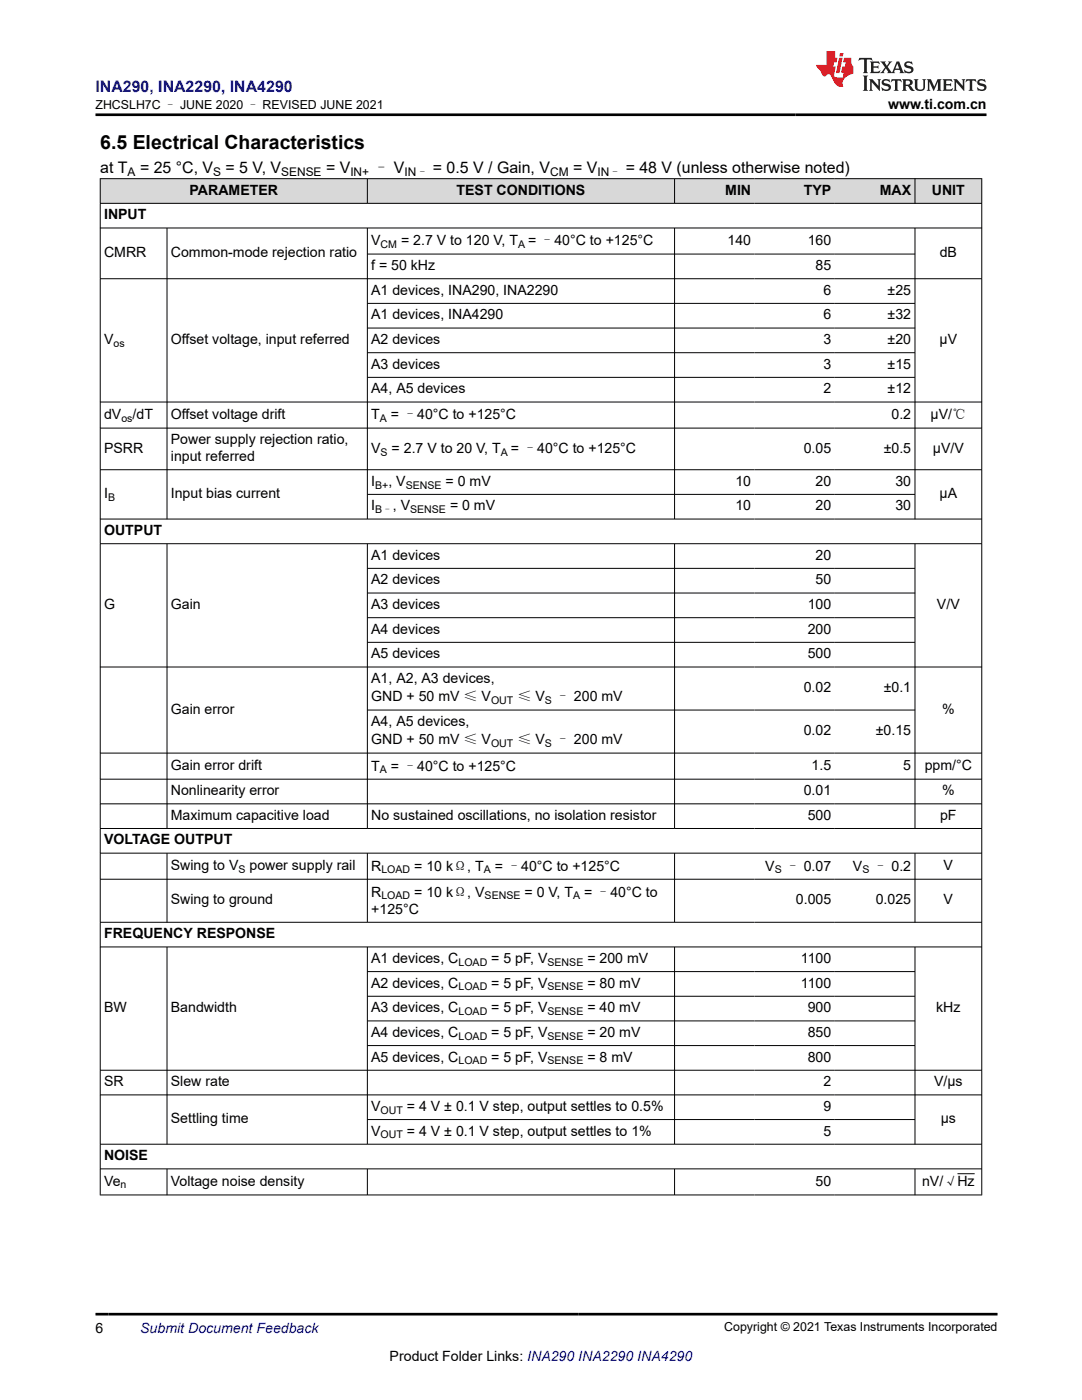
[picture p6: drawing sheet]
<svg xmlns="http://www.w3.org/2000/svg" width="216mm" height="279mm" viewBox="0 0 216 279" stroke-linecap="round" stroke-linejoin="round" font-family="sans-serif">
<defs><g id="words">
<text font-size="3.9" x="20" y="29.8">6.5 Electrical Characteristics</text>
<text font-size="3.2" fill="#00f" x="19" y="18.3">INA290, INA2290, INA4290</text>
<g font-size="3.2">
<text x="20" y="34.5">at T</text>
<text x="27.9" y="34.5">= 25 °C, V</text>
<text x="45" y="34.5">= 5 V, V</text>
<text x="65.1" y="34.5">= V</text>
<text x="74.6" y="34.5">– V</text>
<text x="86.4" y="34.5">= 0.5 V / Gain, V</text>
<text x="114.3" y="34.5">= V</text>
<text x="124.8" y="34.5">= 48 V (unless otherwise noted)</text>
</g>
<g font-size="2.8">
<text x="177.2" y="21.7">www.ti.com.cn</text>
<text x="37.8" y="38.8">PARAMETER</text>
<text x="91.1" y="38.8">TEST CONDITIONS</text>
<text x="144.7" y="38.8">MIN</text>
<text x="160.4" y="38.8">TYP</text>
<text x="175.5" y="38.8">MAX</text>
<text x="185.9" y="38.8">UNIT</text>
<text x="20.8" y="43.8">INPUT</text>
<text x="20.8" y="51.3">CMRR</text>
<text x="34.1" y="51.3">Common-mode rejection ratio</text>
<text x="74.1" y="49">V</text>
<text x="74.1" y="53.9">f = 50 kHz</text>
<text x="80" y="49">= 2.7 V to 120 V, T</text>
<text x="105.4" y="49">= –40°C to +125°C</text>
<text x="145.2" y="48.8">140</text>
<text x="161.2" y="48.8">160</text>
<text x="162.7" y="53.9">85</text>
<text x="187.5" y="51.3">dB</text>
<text x="74.1" y="58.8">A1 devices, INA290, INA2290</text>
<text x="164.3" y="58.8">6</text>
<text x="177.1" y="58.8">±25</text>
<text x="74.1" y="63.7">A1 devices, INA4290</text>
<text x="164.3" y="63.7">6</text>
<text x="177.1" y="63.7">±32</text>
<text x="20.8" y="68.7">V</text>
<text x="34.1" y="68.7">Offset voltage, input referred</text>
<text x="74.1" y="68.7">A2 devices</text>
<text x="164.3" y="68.7">3</text>
<text x="177.1" y="68.7">±20</text>
<text x="187.5" y="68.7">µV</text>
<text x="74.1" y="73.6">A3 devices</text>
<text x="164.3" y="73.6">3</text>
<text x="177.1" y="73.6">±15</text>
<text x="20.8" y="83.6">dV</text>
<text x="26.5" y="83.6">/dT</text>
<text x="34.1" y="83.6">Offset voltage drift</text>
<text x="74.1" y="78.5">A4, A5 devices</text>
<text x="74.1" y="83.7">T</text>
<text x="78" y="83.7">= –40°C to +125°C</text>
<text x="164.3" y="78.5">2</text>
<text x="177.1" y="78.5">±12</text>
<text x="177.9" y="83.6">0.2</text>
<text x="185.7" y="83.7">µV/℃</text>
<text x="34.1" y="88.6">Power supply rejection ratio,</text>
<text x="20.8" y="90.3">PSRR</text>
<text x="34.1" y="92">input referred</text>
<text x="74.1" y="90.5">V</text>
<text x="78.1" y="90.5">= 2.7 V to 20 V, T</text>
<text x="101.9" y="90.5">= –40°C to +125°C</text>
<text x="160.4" y="90.3">0.05</text>
<text x="176.3" y="90.3">±0.5</text>
<text x="186.1" y="90.3">µV/V</text>
<text x="20.8" y="99.4">I</text>
<text x="34.1" y="99.4">Input bias current</text>
<text x="74.1" y="96.9">I</text>
<text x="74.1" y="101.9">I</text>
<text x="77.5" y="96.9">, V</text>
<text x="78.4" y="101.9">, V</text>
<text x="88.9" y="96.9">= 0 mV</text>
<text x="89.8" y="101.9">= 0 mV</text>
<text x="146.7" y="96.9">10</text>
<text x="146.7" y="101.9">10</text>
<text x="162.7" y="96.9">20</text>
<text x="162.7" y="101.9">20</text>
<text x="178.7" y="96.9">30</text>
<text x="178.7" y="101.9">30</text>
<text x="187.5" y="99.4">µA</text>
<text x="20.8" y="106.8">OUTPUT</text>
<text x="74.1" y="111.7">A1 devices</text>
<text x="162.7" y="111.7">20</text>
<text x="74.1" y="116.6">A2 devices</text>
<text x="162.7" y="116.6">50</text>
<text x="20.8" y="121.5">G</text>
<text x="34.1" y="121.5">Gain</text>
<text x="74.1" y="121.5">A3 devices</text>
<text x="161.2" y="121.5">100</text>
<text x="187" y="121.5">V/V</text>
<text x="74.1" y="126.5">A4 devices</text>
<text x="74.1" y="131.4">A5 devices</text>
<text x="161.2" y="126.5">200</text>
<text x="161.2" y="131.4">500</text>
<text x="74.1" y="136.3">A1, A2, A3 devices,</text>
<text x="34.1" y="142.4">Gain error</text>
<text x="74.1" y="140">GND + 50 mV ≤ V</text>
<text x="103.2" y="140">≤ V</text>
<text x="110.9" y="140">– 200 mV</text>
<text x="160.4" y="138.1">0.02</text>
<text x="176.3" y="138.1">±0.1</text>
<text x="188" y="142.4">%</text>
<text x="74.1" y="144.9">A4, A5 devices,</text>
<text x="74.1" y="148.6">GND + 50 mV ≤ V</text>
<text x="103.2" y="148.6">≤ V</text>
<text x="110.9" y="148.6">– 200 mV</text>
<text x="160.4" y="146.7">0.02</text>
<text x="174.8" y="146.7">±0.15</text>
<text x="34.1" y="153.6">Gain error drift</text>
<text x="74.1" y="153.8">T</text>
<text x="78" y="153.8">= –40°C to +125°C</text>
<text x="162" y="153.6">1.5</text>
<text x="180.2" y="153.6">5</text>
<text x="184.5" y="153.6">ppm/°C</text>
<text x="34.1" y="158.7">Nonlinearity error</text>
<text x="160.4" y="158.7">0.01</text>
<text x="188" y="158.7">%</text>
<text x="34.1" y="163.6">Maximum capacitive load</text>
<text x="74.1" y="163.6">No sustained oscillations, no isolation resistor</text>
<text x="161.2" y="163.6">500</text>
<text x="187.6" y="163.6">pF</text>
<text x="20.8" y="168.5">VOLTAGE OUTPUT</text>
<text x="34.1" y="173.6">Swing to V</text>
<text x="49.8" y="173.6">power supply rail</text>
<text x="74.1" y="173.7">R</text>
<text x="82.7" y="173.7">= 10 kΩ, T</text>
<text x="98.7" y="173.7">= –40°C to +125°C</text>
<text x="152.7" y="173.7">V</text>
<text x="156.8" y="173.7">– 0.07</text>
<text x="170.2" y="173.7">V</text>
<text x="174.3" y="173.7">– 0.2</text>
<text x="188.3" y="173.6">V</text>
<text x="74.1" y="178.9">R</text>
<text x="82.7" y="178.9">= 10 kΩ, V</text>
<text x="104.7" y="178.9">= 0 V, T</text>
<text x="116.6" y="178.9">= –40°C to</text>
<text x="34.1" y="180.5">Swing to ground</text>
<text x="74.1" y="182.3">+125°C</text>
<text x="158.8" y="180.5">0.005</text>
<text x="174.7" y="180.5">0.025</text>
<text x="188.3" y="180.5">V</text>
<text x="20.8" y="187.3">FREQUENCY RESPONSE</text>
<text x="74.1" y="192.2">A1 devices, C</text>
<text x="74.1" y="197.1">A2 devices, C</text>
<text x="98" y="192.2">= 5 pF, V</text>
<text x="98" y="197.1">= 5 pF, V</text>
<text x="117.2" y="192.2">= 200 mV</text>
<text x="117.2" y="197.1">= 80 mV</text>
<text x="159.8" y="192.2">1100</text>
<text x="159.8" y="197.1">1100</text>
<text x="20.8" y="202">BW</text>
<text x="34.1" y="202">Bandwidth</text>
<text x="74.1" y="202">A3 devices, C</text>
<text x="98" y="202">= 5 pF, V</text>
<text x="117.2" y="202">= 40 mV</text>
<text x="161.2" y="202">900</text>
<text x="186.8" y="202">kHz</text>
<text x="74.1" y="206.9">A4 devices, C</text>
<text x="98" y="206.9">= 5 pF, V</text>
<text x="117.2" y="206.9">= 20 mV</text>
<text x="161.2" y="206.9">850</text>
<text x="74.1" y="211.9">A5 devices, C</text>
<text x="98" y="211.9">= 5 pF, V</text>
<text x="117.2" y="211.9">= 8 mV</text>
<text x="161.2" y="211.9">800</text>
<text x="20.8" y="216.8">SR</text>
<text x="34.1" y="216.8">Slew rate</text>
<text x="74.1" y="221.7">V</text>
<text x="81.2" y="221.7">= 4 V ± 0.1 V step, output settles to 0.5%</text>
<text x="164.3" y="216.8">2</text>
<text x="164.3" y="221.7">9</text>
<text x="186.4" y="216.8">V/µs</text>
<text x="34.1" y="224.2">Settling time</text>
<text x="74.1" y="226.6">V</text>
<text x="81.2" y="226.6">= 4 V ± 0.1 V step, output settles to 1%</text>
<text x="164.3" y="226.6">5</text>
<text x="187.7" y="224.2">µs</text>
<text x="20.8" y="231.5">NOISE</text>
<text x="20.8" y="236.6">Ve</text>
<text x="34.1" y="236.6">Voltage noise density</text>
<text x="162.7" y="236.6">50</text>
<text x="184" y="236.7">nV/√Hz</text>
<text x="19" y="266">6</text>
<text x="77.8" y="271.7">Product Folder Links: INA290 INA2290 INA4290</text>
</g>
<text font-size="2.8" fill="#00f" x="28" y="266">Submit Document Feedback</text>
<g font-size="2.5">
<text x="19.1" y="21.8">ZHCSLH7C – JUNE 2020 – REVISED JUNE 2021</text>
<text x="144.5" y="265.7">Copyright © 2021 Texas Instruments Incorporated</text>
</g>
<g font-size="2.4">
<text x="25.5" y="35.1">A</text>
<text x="42.5" y="35.1">S</text>
<text x="56.1" y="35.1">SENSE</text>
<text x="69.9" y="35.1">IN+</text>
<text x="80.7" y="35.1">IN–</text>
<text x="109.8" y="35.1">CM</text>
<text x="119.2" y="35.1">IN–</text>
</g>
<g font-size="2.1">
<text x="76" y="49.5">CM</text>
<text x="103.4" y="49.5">A</text>
<text x="22.6" y="69.2">os</text>
<text x="24.2" y="84.1">os</text>
<text x="75.8" y="84.3">A</text>
<text x="76" y="91">S</text>
<text x="99.9" y="91">A</text>
<text x="21.6" y="100">B</text>
<text x="74.9" y="97.5">B+</text>
<text x="81" y="97.5">SENSE</text>
<text x="74.9" y="102.4">B–</text>
<text x="81.8" y="102.4">SENSE</text>
<text x="98" y="140.5">OUT</text>
<text x="108.7" y="140.5">S</text>
<text x="98" y="149.1">OUT</text>
<text x="108.7" y="149.1">S</text>
<text x="75.8" y="154.3">A</text>
<text x="47.6" y="174.2">S</text>
<text x="76.1" y="174.3">LOAD</text>
<text x="76.1" y="179.5">LOAD</text>
<text x="96.5" y="174.3">A</text>
<text x="96.7" y="179.5">SENSE</text>
<text x="114.4" y="179.5">A</text>
<text x="154.6" y="174.3">S</text>
<text x="172.1" y="174.3">S</text>
<text x="91.5" y="192.7">LOAD</text>
<text x="91.5" y="197.7">LOAD</text>
<text x="109.2" y="192.7">SENSE</text>
<text x="109.2" y="197.7">SENSE</text>
<text x="91.5" y="202.6">LOAD</text>
<text x="109.2" y="202.6">SENSE</text>
<text x="91.5" y="207.5">LOAD</text>
<text x="109.2" y="207.5">SENSE</text>
<text x="91.5" y="212.4">LOAD</text>
<text x="109.2" y="212.4">SENSE</text>
<text x="76" y="222.3">OUT</text>
<text x="76" y="227.2">OUT</text>
<text x="24.1" y="237.2">n</text>
</g>
</g></defs>
<g fill="#d8d8d8">
<path d="M20 35.7h175.9v4.9h-175.9z" fill-rule="evenodd"/>
<path d="M20.1 35.7h53.1v4.8h-53.1z" fill-rule="evenodd"/>
<path d="M73.4 35.7h61.1v4.8h-61.1z" fill-rule="evenodd"/>
<path d="M134.7 35.7h15.9v4.8h-15.9z" fill-rule="evenodd"/>
<path d="M150.6 35.7h16v4.8h-16z" fill-rule="evenodd"/>
<path d="M166.6 35.7h15.9v4.8h-15.9z" fill-rule="evenodd"/>
<path d="M182.6 35.7h13.2v4.8h-13.2z" fill-rule="evenodd"/>
</g>
<g fill="none" stroke="#000" stroke-width=".2">
<path d="M19.9 35.7h176.1M20 35.6v202.9M73.3 35.6v5M134.6 35.6v5M182.6 35.6v5M195.9 35.6v202.9M19.9 40.6h176.1M19.9 45.5h176.1M19.9 55.6h176.1M33.3 45.5v58.1M73.3 45.5v58.1M73.3 50.7h109.3"/>
<path d="M134.6 45.5v58.1M182.6 45.5v58.1M73.3 60.5h109.3M73.3 65.5h109.3M73.3 70.4h109.3M73.3 75.3h109.3M19.9 80.2h176.1M19.9 85.4h176.1M19.9 93.7h176.1M73.3 98.7h109.3M19.9 103.6h176.1M19.9 108.5h176.1"/>
<path d="M33.3 108.5v56.9M73.3 108.5v56.9M73.3 113.4h109.3M73.3 118.4h109.3M134.6 108.5v56.9M182.6 108.5v56.9M19.9 133.1h176.1M73.3 123.3h109.3M73.3 128.2h109.3M19.9 150.3h176.1M19.9 155.5h176.1M73.3 141.7h109.3"/>
<path d="M19.9 160.4h176.1M19.9 165.3h176.1M19.9 170.3h176.1M19.9 175.5h176.1M33.3 170.3v13.8M73.3 170.3v13.8M134.6 170.3v13.8M182.6 170.3v13.8M19.9 184.1h176.1M19.9 189h176.1M33.3 189v39.4M73.3 189v39.4"/>
<path d="M73.3 193.9h109.3M73.3 198.8h109.3M134.6 189v39.4M182.6 189v39.4M19.9 213.6h176.1M19.9 218.5h176.1M73.3 203.7h109.3M73.3 208.7h109.3M19.9 228.4h176.1M19.9 233.3h176.1M19.9 238.5h176.1M33.3 233.3v5.2"/>
<path d="M73.3 233.3v5.2M73.3 223.4h109.3M134.6 233.3v5.2M182.6 233.3v5.2M191 234.2h3.5"/>
</g>
<path d="M171.5 11.6l-.2 .5 .5-.2h.6v.1v2.2l-.2 .4h1l-.2-.4v-2.2v-.1h.5l.5 .2-.1-.5zM173.6 12.3l.2 .4v1.5l-.2 .4h1.9l.1-.6a1.08 1.08 0 0 1-1.3 .2v-.7h.6l.4 .2v-.7l-.4 .2h-.6v-.5l.2-.2a1 1 0 0 1 1 .3l-.1-.5zM175.7 12.3l.9 1.1-1 1.2h.9l-.2-.2 .5-.8 .4 .8-.2 .2h1.6l-.2-.2 .2-.5h.9l.1 .5-.1 .2h.9l-.2-.3-.8-2h-.5l-.9 2.2-.9-1.1 .9-1.1h-.8l.2 .2-.4 .6-.4-.6 .2-.2zM179 12.7l.4 1h-.7zM180.7 12.4a.65 .65 0 0 0-.2 .7 .65 .65 0 0 0 .6 .5l.6 .1 .1 .3a.79 .79 0 0 1-.7 .4 .79 .79 0 0 1-.7-.5l.1 .7 .2-.1a.93 .93 0 0 0 1.1 .1 .93 .93 0 0 0 .4-1 1.46 1.46 0 0 0-1.2-.6l-.1-.3a1.09 1.09 0 0 1 1.2 .2l-.2-.6-.1 .1-.5-.2zM172.2 15.1l.2 .4v2.2l-.2 .4h1l-.2-.4v-2.2l.2-.4zM173.4 15.8l.2 .4v1.5l-.2 .4h.8l-.3-.4 .1-1.3 1.6 1.8v-2l.2-.4h-.7l.1 .2 .1 1.1-1.2-1.3zM176.2 15.9a.65 .65 0 0 0-.2 .8 .65 .65 0 0 0 .6 .4l.6 .2 .1 .2a.79 .79 0 0 1-.7 .4 .79 .79 0 0 1-.7-.5l.1 .7 .2-.1a.93 .93 0 0 0 1.1 .1 .93 .93 0 0 0 .4-.9 1.46 1.46 0 0 0-1.2-.6l-.1-.4a1.09 1.09 0 0 1 1.2 .2l-.1-.6-.2 .1-.5-.1zM177.9 15.8l-.1 .6a.63 .63 0 0 1 .8-.3v1.6l-.3 .4h1l-.2-.4v-1.6a.66 .66 0 0 1 .8 .3l-.1-.6zM180 15.8l.2 .4v1.5l-.2 .4h1l-.2-.2-.1-.7h.5l.1 .2a.79 .79 0 0 0 1.2 .6l-1-.9a.61 .61 0 0 0 .6-.6 .61 .61 0 0 0-.5-.7zM180.8 16.1h.1a.47 .47 0 0 1 .5 .1 .47 .47 0 0 1 .1 .5l-.1 .1-.7 .1zM182.3 15.8l.2 .2a2.27 2.27 0 0 0 .4 2 1.04 1.04 0 0 0 1.7-.7v-1.3l.2-.2h-.8l.2 .4v1.1a.6 .6 0 0 1-.6 .6 .6 .6 0 0 1-.6-.6v-1.1l.3-.4zM184.9 15.8l.2 .4v1.5l-.2 .4h.8l-.3-.4v-1.4l.9 1.9 .9-1.9v1.4l-.3 .4h1l-.2-.4v-1.5l.2-.4h-.8l-.7 1.5-.6-1.5zM188.1 15.8l.2 .4v1.5l-.2 .4h1.9l.1-.6a1.09 1.09 0 0 1-1.3 .2v-.7h.6l.4 .2v-.6l-.4 .2h-.6v-.6l.2-.1a1.01 1.01 0 0 1 1 .3l-.1-.6zM190.2 15.8l.3 .4v1.5l-.3 .4h.8l-.2-.4v-1.3l1.6 1.8v-2l.2-.4h-.7l.2 .2v1.1l-1.2-1.3zM192.8 15.8l-.1 .6a.63 .63 0 0 1 .8-.3v1.6l-.3 .4h1l-.2-.4v-1.6a.66 .66 0 0 1 .8 .3l-.1-.6zM195.2 15.9a.65 .65 0 0 0-.2 .8 .65 .65 0 0 0 .6 .4l.6 .2 .2 .2a.79 .79 0 0 1-.7 .4 .79 .79 0 0 1-.7-.5l.1 .7 .2-.1a.93 .93 0 0 0 1 .1 .93 .93 0 0 0 .5-.9 1.46 1.46 0 0 0-1.3-.6v-.4a1.09 1.09 0 0 1 1.2 .2l-.2-.6-.2 .1-.5-.1z" fill="#231f20"/>
<path d="M164.9 10.2v2.8h-2l.1 .3 .8 1a.95 .95 0 0 0 1 .9 .59 .59 0 0 1 .5-.4 .59 .59 0 0 1 .5 .4l.4 .7a1.59 1.59 0 0 0 2.1 1.4 1.61 1.61 0 0 1 1-2.3l1-.3-.1-1.5a1.59 1.59 0 0 1-.3-1.7h-1.5l-.2 .9h.6l-.2 .9h-.5l-.2 1v.2l.4 .1-.1 .9h-.7a.73 .73 0 0 1-1-.7l.3-1.5h-.5l.1-.9h.5l.2-.9h-.5v-1.3zM167.4 11.5l-.6 3.1h.7l.6-3.1zM167.6 10.6l-.1 .6h.7l.1-.6z" fill="#ed1c24"/>
<path d="M19 22.9h177.8M19 262.3h180" fill="none" stroke="#000" stroke-width=".53"/>
<use href="#words"/>
</svg>
